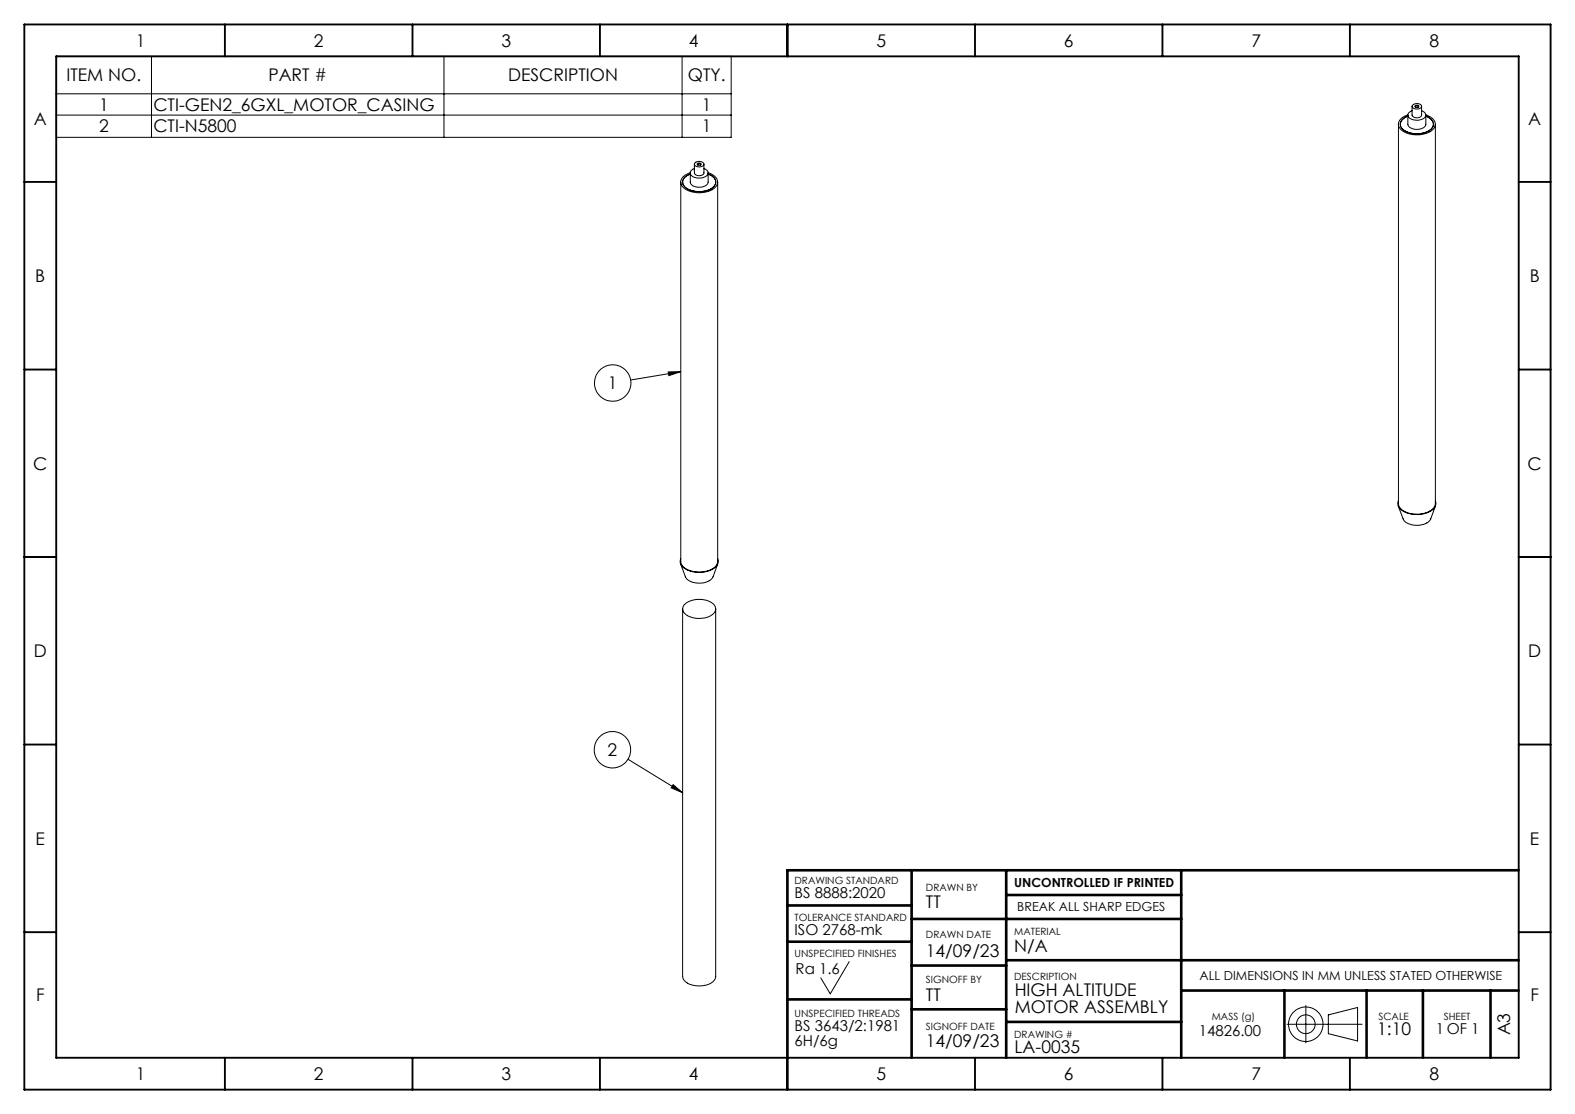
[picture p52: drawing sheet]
<svg xmlns="http://www.w3.org/2000/svg" width="420mm" height="297mm" viewBox="0 0 420 297" stroke-linecap="round" stroke-linejoin="round" font-family="sans-serif">
<defs><g id="words">
<g font-size="4.7">
<text x="36.2" y="12.4">1</text>
<text x="83.7" y="12.4">2</text>
<text x="133.7" y="12.4">3</text>
<text x="183.7" y="12.4">4</text>
<text x="233.7" y="12.4">5</text>
<text x="283.7" y="12.4">6</text>
<text x="333.7" y="12.4">7</text>
<text x="381.2" y="12.4">8</text>
<text x="17.7" y="21.7">ITEM NO.</text>
<text x="71.6" y="21.7">PART #</text>
<text x="135.5" y="21.7">DESCRIPTION</text>
<text x="183.4" y="21.7">QTY.</text>
<text x="26.4" y="29.5">1</text>
<text x="40.9" y="29.5">CTI-GEN2_6GXL_MOTOR_CASING</text>
<text x="187.2" y="29.5">1</text>
<text x="9" y="33.4">A</text>
<text x="26.4" y="35.3">2</text>
<text x="40.9" y="35.3">CTI-N5800</text>
<text x="187.2" y="35.3">1</text>
<text x="407.5" y="33.4">A</text>
<text x="9.4" y="75.2">B</text>
<text x="407.9" y="75.2">B</text>
<text x="162.1" y="103.8">1</text>
<text x="8.9" y="125.2">C</text>
<text x="407.4" y="125.2">C</text>
<text x="9" y="175.2">D</text>
<text x="407.5" y="175.2">D</text>
<text x="162" y="201.6">2</text>
<text x="9.5" y="225.2">E</text>
<text x="408" y="225.2">E</text>
<text x="246.9" y="242.1">TT</text>
<text x="246.9" y="255">14/09/23</text>
<text x="270.4" y="253.9">N/A</text>
<text x="9.6" y="266.9">F</text>
<text x="246.9" y="266.8">TT</text>
<text x="270.6" y="265.7">HIGH ALTITUDE</text>
<text x="408.1" y="266.9">F</text>
<text x="270.6" y="270.2">MOTOR ASSEMBLY</text>
<text x="367.2" y="275.9">1:10</text>
<text x="246.9" y="279.2">14/09/23</text>
<text x="270.5" y="280.7">LA-0035</text>
<text x="402.7" y="276.1" transform="rotate(-90 402.7 276.1)">A3</text>
<text x="36.2" y="287.9">1</text>
<text x="83.7" y="287.9">2</text>
<text x="133.7" y="287.9">3</text>
<text x="183.7" y="287.9">4</text>
<text x="233.7" y="287.9">5</text>
<text x="283.7" y="287.9">6</text>
<text x="333.7" y="287.9">7</text>
<text x="381.2" y="287.9">8</text>
</g>
<g font-size="4">
<text x="211.9" y="239.4">BS 8888:2020</text>
<text x="211.9" y="249.2">ISO 2768-mk</text>
<text x="212.2" y="259.8">Ra 1.6</text>
<text x="211.9" y="274.9">BS 3643/2:1981</text>
<text x="382.9" y="275.7">1 OF 1</text>
<text x="211.9" y="278.9">6H/6g</text>
<text x="319.7" y="276.2">14826.00</text>
</g>
<g font-size="3.3">
<text x="270.4" y="236.5">UNCONTROLLED IF PRINTED</text>
<text x="271.3" y="242.9">BREAK ALL SHARP EDGES</text>
<text x="319.9" y="261.3">ALL DIMENSIONS IN MM UNLESS STATED OTHERWISE</text>
</g>
<g font-size="2.7">
<text x="211.9" y="235.7">DRAWING STANDARD</text>
<text x="246.9" y="237.6">DRAWN BY</text>
<text x="211.9" y="245.5">TOLERANCE STANDARD</text>
<text x="246.9" y="250.2">DRAWN DATE</text>
<text x="270.4" y="249.2">MATERIAL</text>
<text x="211.9" y="255">UNSPECIFIED FINISHES</text>
<text x="246.9" y="262.2">SIGNOFF BY</text>
<text x="270.4" y="261.3">DESCRIPTION</text>
<text x="211.9" y="271.2">UNSPECIFIED THREADS</text>
<text x="246.9" y="274.5">SIGNOFF DATE</text>
<text x="323.1" y="271.9">MASS (g)</text>
<text x="367.6" y="271.9">SCALE</text>
<text x="385" y="271.9">SHEET</text>
<text x="270.4" y="276.7">DRAWING #</text>
</g>
</g></defs>
<g fill="none" stroke="#000" stroke-width=".27">
<path d="M15 15h180v21.6h-180zM40.4 15v21.6M118.4 15v21.6M181.9 15v21.6M15 25h180M15 30.7h180M372.9 33.1v101.1a3.7 3.7 0 0 0 3.8 2.8 5.6 5.6 0 0 0 6-2.2l.1-101.7M375.4 30.6a2.68 2.68 0 0 0-2.4 3.2 6 6 0 0 0 6.6 2l.3-.1a2.92 2.92 0 0 0 2.8-3 3.5 3.5 0 0 0-2.5-2.1M375.4 31a2.12 2.12 0 0 0-1.5 3.3 6.3 6.3 0 0 0 7.9-.1 1.9 1.9 0 0 0-1-3l-.6-.2M375.4 30.7v2.4a2.73 2.73 0 0 0 3.8 1.2 1.4 1.4 0 0 0 1-1.2v-2.4M376.6 29.5a1.18 1.18 0 0 0-1.2 1.3 1.18 1.18 0 0 0 1.3 1.1 2.88 2.88 0 0 0 3.5-1.1 1.34 1.34 0 0 0-1.1-1.3M376.6 28.4v2.3a1.48 1.48 0 0 0 2.5 0v-2.3"/>
<path d="M376.6 28.1a1.56 1.56 0 0 1 2.5 .3 1.44 1.44 0 0 1-2.5-.1zM377.4 28.2l.3-.2a.36 .36 0 0 1 .5 .1 .36 .36 0 0 1-.1 .5h-.1a.4 .4 0 0 1-.5 0 .4 .4 0 0 1-.1-.4zM377.5 28.6a.32 .32 0 0 1 .3-.4 .32 .32 0 0 1 .3 .4M181.5 48.5v101.2a3.4 3.4 0 0 0 3.4 2.7 6.5 6.5 0 0 0 6.2-1.7l.3-1v-101.2M184.1 46.1a2.64 2.64 0 0 0-2.5 3.1 5.8 5.8 0 0 0 6.2 2.1l.4-.1a3.2 3.2 0 0 0 3.1-2.8 3.1 3.1 0 0 0-2.5-2.3M184.1 46.4l-.2 .1a2.08 2.08 0 0 0-1.5 3 6.1 6.1 0 0 0 8.1 .1 1.95 1.95 0 0 0-1.4-3.1l-.3-.1M184.1 46.1v2.4a2.43 2.43 0 0 0 3.2 1.3 1.71 1.71 0 0 0 1.5-1.3v-2.4M185.2 44.9a1.18 1.18 0 0 0-1.1 1.3 1.18 1.18 0 0 0 1.2 1.1 2.77 2.77 0 0 0 3.5-1.1 1.34 1.34 0 0 0-1.1-1.3M185.2 43.8v2.3a1.46 1.46 0 0 0 2.5 0v-2.3M185.3 43.5a1.54 1.54 0 0 1 2.4 .3 1.43 1.43 0 0 1-2.5-.1zM186.1 43.6l.3-.1a.37 .37 0 0 1 .6 .3 .37 .37 0 0 1-.6 .3 .33 .33 0 0 1-.4-.1 .33 .33 0 0 1 .1-.4zM186.1 44l.2-.3h.4l.1 .3"/>
<path d="M178.2 99.2l3.3-.1-3.1 1.1zM181.5 99.1l-13.3 2.2M372.9 134.9l1.3 3.4a4.5 4.5 0 0 0 5.1 1.6 2.86 2.86 0 0 0 2.2-1.6l1.3-3.4M372.9 133.5a2.36 2.36 0 0 0 1.9 3.1 7.1 7.1 0 0 0 7.8-1.3 1.87 1.87 0 0 0 .2-1.8M181.5 150.3l1.3 3.5a4.7 4.7 0 0 0 5.8 1.3 2.74 2.74 0 0 0 1.5-1.3l1.3-3.5M181.5 148.9a2.26 2.26 0 0 0 1.6 3 7.4 7.4 0 0 0 7.9-.9 1.96 1.96 0 0 0 .4-2.1M182 162.3v98a3.3 3.3 0 0 0 3.4 2.5 5.3 5.3 0 0 0 5.3-1.7l.2-.7v-98.1M182.5 161.2a6.1 6.1 0 0 1 8.1 .3 1.93 1.93 0 0 1-1.2 2.7 6.1 6.1 0 0 1-7.1-1 1.73 1.73 0 0 1 .2-2zM167.5 202.4l14.5 8.9M179.5 209.2l2.5 2.1-3-1.3zM226.4 256.4l-5 8.6-2.5-4.3M343.2 273.1h20"/>
<path d="M348.2 268.1v10M354.2 270.6l7.8-2v8.9l-7.8-1.9z"/>
<circle cx="163.4" cy="102.1" r="4.9"/>
<circle cx="163.3" cy="199.9" r="4.9"/>
<circle cx="348.2" cy="273.1" r="2.5"/>
<circle cx="348.2" cy="273.1" r="4.6"/>
</g>
<g fill="none" stroke="#000" stroke-width=".5">
<path d="M6.5 6.5h407v284h-407zM15 15h390v267h-390zM60 6.5v8.5M110 6.5v8.5M160 6.5v8.5M210 6.5v8.5M260 6.5v8.5M310 6.5v8.5M360 6.5v8.5M6.5 48.5h8.5M405 48.5h8.5M6.5 98.5h8.5"/>
<path d="M405 98.5h8.5M6.5 148.5h8.5M405 148.5h8.5M6.5 198.5h8.5M405 198.5h8.5M6.5 248.5h8.5M405 248.5h8.5M60 282v8.5M110 282v8.5M160 282v8.5M210 282v8.5M260 282v8.5"/>
<path d="M310 282v8.5M360 282v8.5"/>
</g>
<g fill="none" stroke="#000" stroke-width=".7">
<path d="M243.1 232v50M268.3 232v50M268.3 238.6h46.7M315 232v50M405 232h-195v50M210 241.4h33.1M210 251.1h33.1M243.1 245h71.9M243.1 257.4h25.2M268.3 256h136.7M210 266.4h33.1M243.1 269.1h25.2"/>
<path d="M268.3 272.4h46.7M315 264.1h90M342.5 264.1v17.9M364.4 264.1v17.9M379.4 264.1v17.9M397.5 264.1v17.9"/>
</g>
<path d="M178.2 99.2l3.3-.1-3.1 1.1zM179.5 209.2l2.5 2.1-3-1.3z" fill="#000"/>
<use href="#words"/>
</svg>
